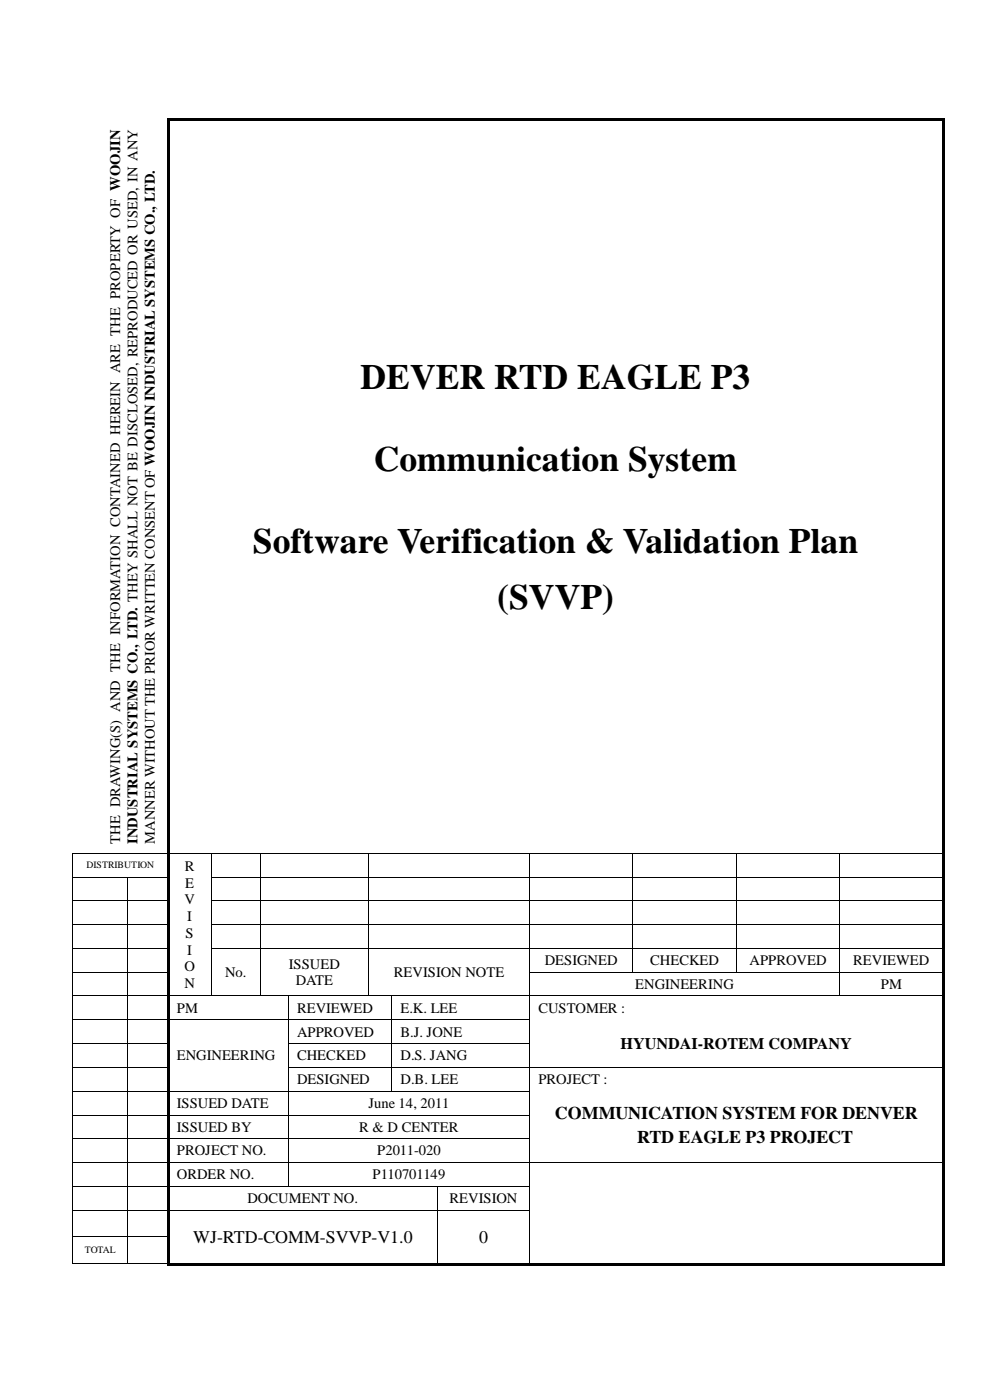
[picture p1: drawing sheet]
<svg xmlns="http://www.w3.org/2000/svg" width="211mm" height="297mm" viewBox="0 0 211 297" stroke-linecap="round" stroke-linejoin="round" font-family="sans-serif">
<defs><g id="words">
<g font-size="7.5">
<text x="76.4" y="82.6">DEVER RTD EAGLE P3</text>
<text x="79.3" y="100">Communication System</text>
<text x="53.6" y="117.4">Software Verification &amp; Validation Plan</text>
<text x="105.4" y="129.3">(SVVP)</text>
</g>
<g font-size="3.8">
<text x="117.7" y="237.5">COMMUNICATION SYSTEM FOR DENVER</text>
<text x="135.1" y="242.7">RTD EAGLE P3 PROJECT</text>
<text x="41" y="263.8">WJ-RTD-COMM-SVVP-V1.0</text>
<text x="101.6" y="263.8">0</text>
</g>
<text font-size="3.4" x="131.6" y="222.7">HYUNDAI-ROTEM COMPANY</text>
<g font-size="3.1">
<text x="25.5" y="179.1" transform="rotate(-90 25.5 179.1)">THE DRAWING(S) AND THE INFORMATION CONTAINED HEREIN ARE THE PROPERTY OF WOOJIN</text>
<text x="29.2" y="179.1" transform="rotate(-90 29.2 179.1)">INDUSTRIAL SYSTEMS CO., LTD. THEY SHALL NOT BE DISCLOSED, REPRODUCED OR USED, IN ANY</text>
<text x="32.8" y="179.1" transform="rotate(-90 32.8 179.1)">MANNER WITHOUT THE PRIOR WRITTEN CONSENT OF WOOJIN INDUSTRIAL SYSTEMS CO., LTD.</text>
<text x="39.2" y="184.9">R</text>
<text x="39.1" y="191.9">V</text>
<text x="39.3" y="188.4">E</text>
<text x="39.7" y="195.5">I</text>
<text x="39.4" y="199.1">S</text>
<text x="39.7" y="202.6">I</text>
<text x="39.1" y="206.2">O</text>
<text x="39.1" y="209.7">N</text>
<text x="47.7" y="207.4">No.</text>
<text x="61.3" y="205.6">ISSUED</text>
<text x="62.7" y="209.2">DATE</text>
<text x="83.5" y="207.4">REVISION NOTE</text>
<text x="115.5" y="204.9">DESIGNED</text>
<text x="134.7" y="209.9">ENGINEERING</text>
<text x="137.9" y="204.9">CHECKED</text>
<text x="159" y="204.9">APPROVED</text>
<text x="181" y="204.9">REVIEWED</text>
<text x="186.8" y="209.9">PM</text>
<text x="37.5" y="215">PM</text>
<text x="63" y="215">REVIEWED</text>
<text x="84.9" y="215">E.K. LEE</text>
<text x="114.2" y="215">CUSTOMER :</text>
<text x="63" y="220">APPROVED</text>
<text x="84.9" y="220">B.J. JONE</text>
<text x="37.5" y="225.1">ENGINEERING</text>
<text x="63" y="225.1">CHECKED</text>
<text x="84.9" y="225.1">D.S. JANG</text>
<text x="63" y="230.1">DESIGNED</text>
<text x="84.9" y="230.1">D.B. LEE</text>
<text x="114.2" y="230.1">PROJECT :</text>
<text x="37.5" y="235.2">ISSUED DATE</text>
<text x="78.1" y="235.2">June 14, 2011</text>
<text x="37.5" y="240.2">ISSUED BY</text>
<text x="37.5" y="245.3">PROJECT NO.</text>
<text x="76.2" y="240.2">R &amp; D CENTER</text>
<text x="80" y="245.3">P2011-020</text>
<text x="37.5" y="250.3">ORDER NO.</text>
<text x="79" y="250.3">P110701149</text>
<text x="52.5" y="255.4">DOCUMENT NO.</text>
<text x="95.3" y="255.4">REVISION</text>
</g>
<g font-size="2.1">
<text x="18.3" y="184.3">DISTRIBUTION</text>
<text x="18" y="266">TOTAL</text>
</g>
</g></defs>
<g fill="#000">
<path d="M35.4 25.2h.5v.5h-.5zM35.9 25.2h163.9v.5h-163.9zM199.8 25.2h.5v.5h-.5zM15.4 181h.1v.2h-.1zM15.4 186.1h.1v.2h-.1zM15.4 191.1h.1v.2h-.1zM15.4 196.2h.1v.2h-.1zM15.5 181h.2v.2h-.2zM27 186.1h.1v.2h-.1zM27 191.1h.1v.2h-.1zM27 196.2h.1v.2h-.1zM35.4 25.7h.5v155.3h-.5z"/>
<path d="M35.4 181h.5v.2h-.5zM35.4 181.2h.5v4.9h-.5zM35.4 186.1h.5v.2h-.5zM35.4 186.3h.5v4.8h-.5zM35.4 191.1h.5v.2h-.5zM35.4 191.3h.5v4.9h-.5zM35.4 196.2h.5v.2h-.5zM44.8 181h.1v.2h-.1zM44.8 186.1h.1v.2h-.1zM44.8 191.1h.1v.2h-.1zM44.8 196.2h.1v.2h-.1zM55.1 181h.1v.2h-.1z"/>
<path d="M55.1 186.1h.1v.2h-.1zM55.1 191.1h.1v.2h-.1zM55.1 196.2h.1v.2h-.1zM78.1 181h.2v.2h-.2zM78.1 186.1h.2v.2h-.2zM78.1 191.1h.2v.2h-.2zM78.1 196.2h.2v.2h-.2zM112.2 181h.2v.2h-.2zM112.2 186.1h.2v.2h-.2zM112.2 191.1h.2v.2h-.2zM112.2 196.2h.2v.2h-.2zM134.1 181h.2v.2h-.2z"/>
<path d="M134.1 186.1h.2v.2h-.2zM134.1 191.1h.2v.2h-.2zM134.1 196.2h.2v.2h-.2zM156.1 181h.2v.2h-.2zM156.1 186.1h.2v.2h-.2zM156.1 191.1h.2v.2h-.2zM156.1 196.2h.2v.2h-.2zM178 181h.2v.2h-.2zM178 186.1h.2v.2h-.2zM178 191.1h.2v.2h-.2zM178 196.2h.2v.2h-.2zM199.8 25.7h.5v155.3h-.5z"/>
<path d="M199.8 181h.5v.2h-.5zM199.8 181.2h.5v4.9h-.5zM199.8 186.1h.5v.2h-.5zM199.8 186.3h.5v4.8h-.5zM199.8 191.1h.5v.2h-.5zM199.8 191.3h.5v4.9h-.5zM199.8 196.2h.5v.2h-.5zM15.4 201.2h.1v.2h-.1zM15.4 206.3h.1v.2h-.1zM15.4 211.3h.1v.2h-.1zM15.4 216.4h.1v.2h-.1zM27 201.2h.1v.2h-.1z"/>
<path d="M27 206.3h.1v.2h-.1zM27 211.3h.1v.2h-.1zM27 216.4h.1v.2h-.1zM35.4 196.4h.5v4.8h-.5zM35.4 201.2h.5v.2h-.5zM35.4 201.4h.5v4.9h-.5zM35.4 206.3h.5v.2h-.5zM35.4 206.5h.5v4.8h-.5zM35.4 211.3h.5v.2h-.5zM35.4 211.5h.5v4.9h-.5zM35.4 216.4h.5v.2h-.5zM44.8 201.2h.1v.2h-.1z"/>
<path d="M44.8 206.3h.1v.2h-.1zM44.8 211.3h.1v.2h-.1zM55.1 201.2h.1v.2h-.1zM55.1 206.3h.1v.2h-.1zM55.1 211.3h.1v.2h-.1zM61.1 211.3h.1v.2h-.1zM61.1 216.4h.1v.2h-.1zM78.1 201.2h.2v.2h-.2zM78.1 206.3h.2v.2h-.2zM78.1 211.3h.2v.2h-.2zM83 211.3h.2v.2h-.2zM83 216.4h.2v.2h-.2z"/>
<path d="M112.2 201.2h.2v.2h-.2zM112.2 206.3h.2v.2h-.2zM112.2 211.3h.2v.2h-.2zM112.2 216.4h.2v.2h-.2zM134.1 201.2h.2v.2h-.2zM134.1 206.3h.2v.2h-.2zM156.1 201.2h.2v.2h-.2zM156.1 206.3h.2v.2h-.2zM178 201.2h.2v.2h-.2zM178 206.3h.2v.2h-.2zM178 211.3h.2v.2h-.2zM199.8 196.4h.5v4.8h-.5z"/>
<path d="M199.8 201.2h.5v.2h-.5zM199.8 201.4h.5v4.9h-.5zM199.8 206.3h.5v.2h-.5zM199.8 206.5h.5v4.8h-.5zM199.8 211.3h.5v.2h-.5zM199.8 211.5h.5v4.9h-.5zM199.8 216.4h.5v.2h-.5zM15.4 221.4h.1v.2h-.1zM15.4 226.5h.1v.2h-.1zM15.4 231.5h.1v.2h-.1zM15.4 236.6h.1v.2h-.1zM27 221.4h.1v.2h-.1z"/>
<path d="M27 226.5h.1v.2h-.1zM27 231.5h.1v.2h-.1zM27 236.6h.1v.2h-.1zM35.4 216.6h.5v4.8h-.5zM35.4 221.4h.5v.2h-.5zM35.4 221.6h.5v4.9h-.5zM35.4 226.5h.5v.2h-.5zM35.4 226.7h.5v4.8h-.5zM35.4 231.5h.5v.2h-.5zM35.4 231.7h.5v4.9h-.5zM35.4 236.6h.5v.2h-.5zM61.1 221.4h.1v.2h-.1z"/>
<path d="M61.1 226.5h.1v.2h-.1zM61.1 231.5h.1v.2h-.1zM61.1 236.6h.1v.2h-.1zM83 221.4h.2v.2h-.2zM83 226.5h.2v.2h-.2zM83 231.5h.2v.2h-.2zM112.2 221.4h.2v.2h-.2zM112.2 226.5h.2v.2h-.2zM112.2 231.5h.2v.2h-.2zM112.2 236.6h.2v.2h-.2zM199.8 216.6h.5v4.8h-.5zM199.8 221.4h.5v.2h-.5z"/>
<path d="M199.8 221.6h.5v4.9h-.5zM199.8 226.5h.5v.2h-.5zM199.8 226.7h.5v4.8h-.5zM199.8 231.5h.5v.2h-.5zM199.8 231.7h.5v4.9h-.5zM199.8 236.6h.5v.2h-.5zM15.4 241.6h.1v.2h-.1zM15.4 246.7h.1v.2h-.1zM15.4 251.7h.1v.2h-.1zM15.4 256.8h.1v.2h-.1zM27 241.6h.1v.2h-.1zM27 246.7h.1v.2h-.1z"/>
<path d="M27 251.7h.1v.2h-.1zM27 256.8h.1v.2h-.1zM35.4 236.8h.5v4.8h-.5zM35.4 241.6h.5v.2h-.5zM35.4 241.8h.5v4.9h-.5zM35.4 246.7h.5v.2h-.5zM35.4 246.9h.5v4.8h-.5zM35.4 251.7h.5v.2h-.5zM35.4 251.9h.5v4.9h-.5zM35.4 256.8h.5v.2h-.5zM61.1 241.6h.1v.2h-.1zM61.1 246.7h.1v.2h-.1z"/>
<path d="M61.1 251.7h.1v.2h-.1zM92.7 251.7h.2v.2h-.2zM92.7 256.8h.2v.2h-.2zM112.2 241.6h.2v.2h-.2zM112.2 246.7h.2v.2h-.2zM112.2 251.7h.2v.2h-.2zM112.2 256.8h.2v.2h-.2zM199.8 236.8h.5v4.8h-.5zM199.8 241.6h.5v.2h-.5zM199.8 241.8h.5v4.9h-.5zM199.8 246.7h.5v.2h-.5zM199.8 246.9h.5v4.8h-.5z"/>
<path d="M199.8 251.7h.5v.2h-.5zM199.8 251.9h.5v4.9h-.5zM199.8 256.8h.5v.2h-.5zM15.4 262.5h.1v.2h-.1zM15.4 268.2h.1v.2h-.1zM27 262.5h.1v.2h-.1zM27 268.2h.1v.2h-.1zM35.4 257h.5v5.5h-.5zM35.4 262.5h.5v.2h-.5zM35.4 262.7h.5v5.5h-.5zM35.4 268.2h.5v.5h-.5zM35.9 268.2h56.8v.5h-56.8z"/>
<path d="M92.7 262.5h.2v.2h-.2zM92.7 268.2h.5v.5h-.5zM93.2 268.2h19v.5h-19zM112.2 262.5h.2v.2h-.2zM112.2 268.2h.5v.5h-.5zM112.7 268.2h87.1v.5h-87.1zM199.8 257h.5v5.5h-.5zM199.8 262.5h.5v.2h-.5zM199.8 262.7h.5v5.5h-.5zM199.8 268.2h.5v.5h-.5z"/>
</g>
<g fill="none" stroke="#000" stroke-width=".21">
<path d="M15.4 181.2v4.9M15.4 186.3v4.8M15.4 191.3v4.9M15.4 196.4v4.8M15.5 186.2h11.5M15.5 191.2h11.5M15.5 196.3h11.5M15.7 181.1h19.7M27 186.3v4.8M27 191.3v4.9M27 196.4v4.8M27.1 186.2h8.3"/>
<path d="M27.1 191.2h8.3M27.1 196.3h8.3M35.9 181.1h8.9M44.9 181.2v4.9M44.9 186.3v4.8M44.9 191.3v4.9M44.9 196.4v4.8M44.9 181.1h10.2M44.9 186.2h10.2M44.9 191.2h10.2M44.9 196.3h10.2M55.2 181.2v4.9"/>
<path d="M55.2 186.3v4.8M55.2 191.3v4.9M55.2 196.4v4.8M55.2 181.1h22.9M55.2 186.2h22.9M55.2 191.2h22.9M55.2 196.3h22.9M78.2 181.2v4.9M78.2 186.3v4.8M78.2 191.3v4.9M78.2 196.4v4.8M78.3 181.1h33.9"/>
<path d="M78.3 186.2h33.9M78.3 191.2h33.9M78.3 196.3h33.9M112.3 181.2v4.9M112.3 186.3v4.8M112.3 191.3v4.9M112.3 196.4v4.8M112.4 181.1h21.7M112.4 186.2h21.7M112.4 191.2h21.7M112.4 196.3h21.7M134.2 181.2v4.9"/>
<path d="M134.2 186.3v4.8M134.2 191.3v4.9M134.2 196.4v4.8M134.3 181.1h21.8M134.3 186.2h21.8M134.3 191.2h21.8M134.3 196.3h21.8M156.2 181.2v4.9M156.2 186.3v4.8M156.2 191.3v4.9M156.2 196.4v4.8M156.3 181.1h21.7"/>
<path d="M156.3 186.2h21.7M156.3 191.2h21.7M156.3 196.3h21.7M178.1 181.2v4.9M178.1 186.3v4.8M178.1 191.3v4.9M178.1 196.4v4.8M178.2 181.1h21.6M178.2 186.2h21.6M178.2 191.2h21.6M178.2 196.3h21.6M15.4 201.4v4.9"/>
<path d="M15.4 206.5v4.8M15.4 211.5v4.9M15.4 216.6v4.8M15.5 201.3h11.5M15.5 206.4h11.5M15.5 211.4h11.5M15.5 216.5h11.5M27 201.4v4.9M27 206.5v4.8M27 211.5v4.9M27 216.6v4.8M27.1 201.3h8.3"/>
<path d="M27.1 206.4h8.3M27.1 211.4h8.3M27.1 216.5h8.3M35.9 211.4h8.9M35.9 216.5h25.2M44.9 201.4v4.9M44.9 206.5v4.8M44.9 201.3h10.2M44.9 211.4h10.2M55.2 201.4v4.9M55.2 206.5v4.8M55.2 201.3h22.9"/>
<path d="M55.2 211.4h5.9M61.1 211.5v4.9M61.1 216.6v4.8M61.2 211.4h16.9M61.2 216.5h21.8M78.2 201.4v4.9M78.2 206.5v4.8M78.3 201.3h33.9M78.3 211.4h4.7M83.1 211.5v4.9M83.1 216.6v4.8M83.2 211.4h29"/>
<path d="M83.2 216.5h29M112.3 201.4v4.9M112.3 206.5v4.8M112.3 211.5v4.9M112.3 216.6v4.8M112.4 201.3h21.7M112.4 206.4h21.7M112.4 211.4h65.6M134.2 201.4v4.9M134.3 201.3h21.8M134.3 206.4h21.8M156.2 201.4v4.9"/>
<path d="M156.3 201.3h21.7M156.3 206.4h21.7M178.1 201.4v4.9M178.1 206.5v4.8M178.2 201.3h21.6M178.2 206.4h21.6M178.2 211.4h21.6M15.4 221.6v4.9M15.4 226.7v4.8M15.4 231.7v4.9M15.4 236.8v4.8M15.5 221.5h11.5"/>
<path d="M15.5 226.6h11.5M15.5 231.6h11.5M15.5 236.7h11.5M27 221.6v4.9M27 226.7v4.8M27 231.7v4.9M27 236.8v4.8M27.1 221.5h8.3M27.1 226.6h8.3M27.1 231.6h8.3M27.1 236.7h8.3M35.9 231.6h25.2"/>
<path d="M35.9 236.7h25.2M61.1 221.6v4.9M61.1 226.7v4.8M61.1 231.7v4.9M61.1 236.8v4.8M61.2 221.5h21.8M61.2 226.6h21.8M61.2 231.6h21.8M61.2 236.7h51M83.1 221.6v4.9M83.1 226.7v4.8M83.2 221.5h29"/>
<path d="M83.2 226.6h29M83.2 231.6h29M112.3 221.6v4.9M112.3 226.7v4.8M112.3 231.7v4.9M112.3 236.8v4.8M112.4 226.6h87.4M15.4 241.8v4.9M15.4 246.9v4.8M15.4 251.9v4.9M15.4 257v5.5M15.5 241.7h11.5"/>
<path d="M15.5 246.8h11.5M15.5 251.8h11.5M15.5 256.9h11.5M27 241.8v4.9M27 246.9v4.8M27 251.9v4.9M27 257v5.5M27.1 241.7h8.3M27.1 246.8h8.3M27.1 251.8h8.3M27.1 256.9h8.3M35.9 241.7h25.2"/>
<path d="M35.9 246.8h25.2M35.9 251.8h25.2M35.9 256.9h56.8M61.1 241.8v4.9M61.1 246.9v4.8M61.2 241.7h51M61.2 246.8h51M61.2 251.8h31.5M92.8 251.9v4.9M92.8 257v5.5M92.9 251.8h19.3M92.9 256.9h19.3"/>
<path d="M112.3 241.8v4.9M112.3 246.9v4.8M112.3 251.9v4.9M112.3 257v5.5M112.4 246.8h87.4M15.4 262.7v5.5M15.5 262.6h11.5M15.5 268.3h11.5M27 262.7v5.5M27.1 262.6h8.3M27.1 268.3h8.3M92.8 262.7v5.5"/>
<path d="M112.3 262.7v5.5"/>
</g>
<use href="#words"/>
</svg>
